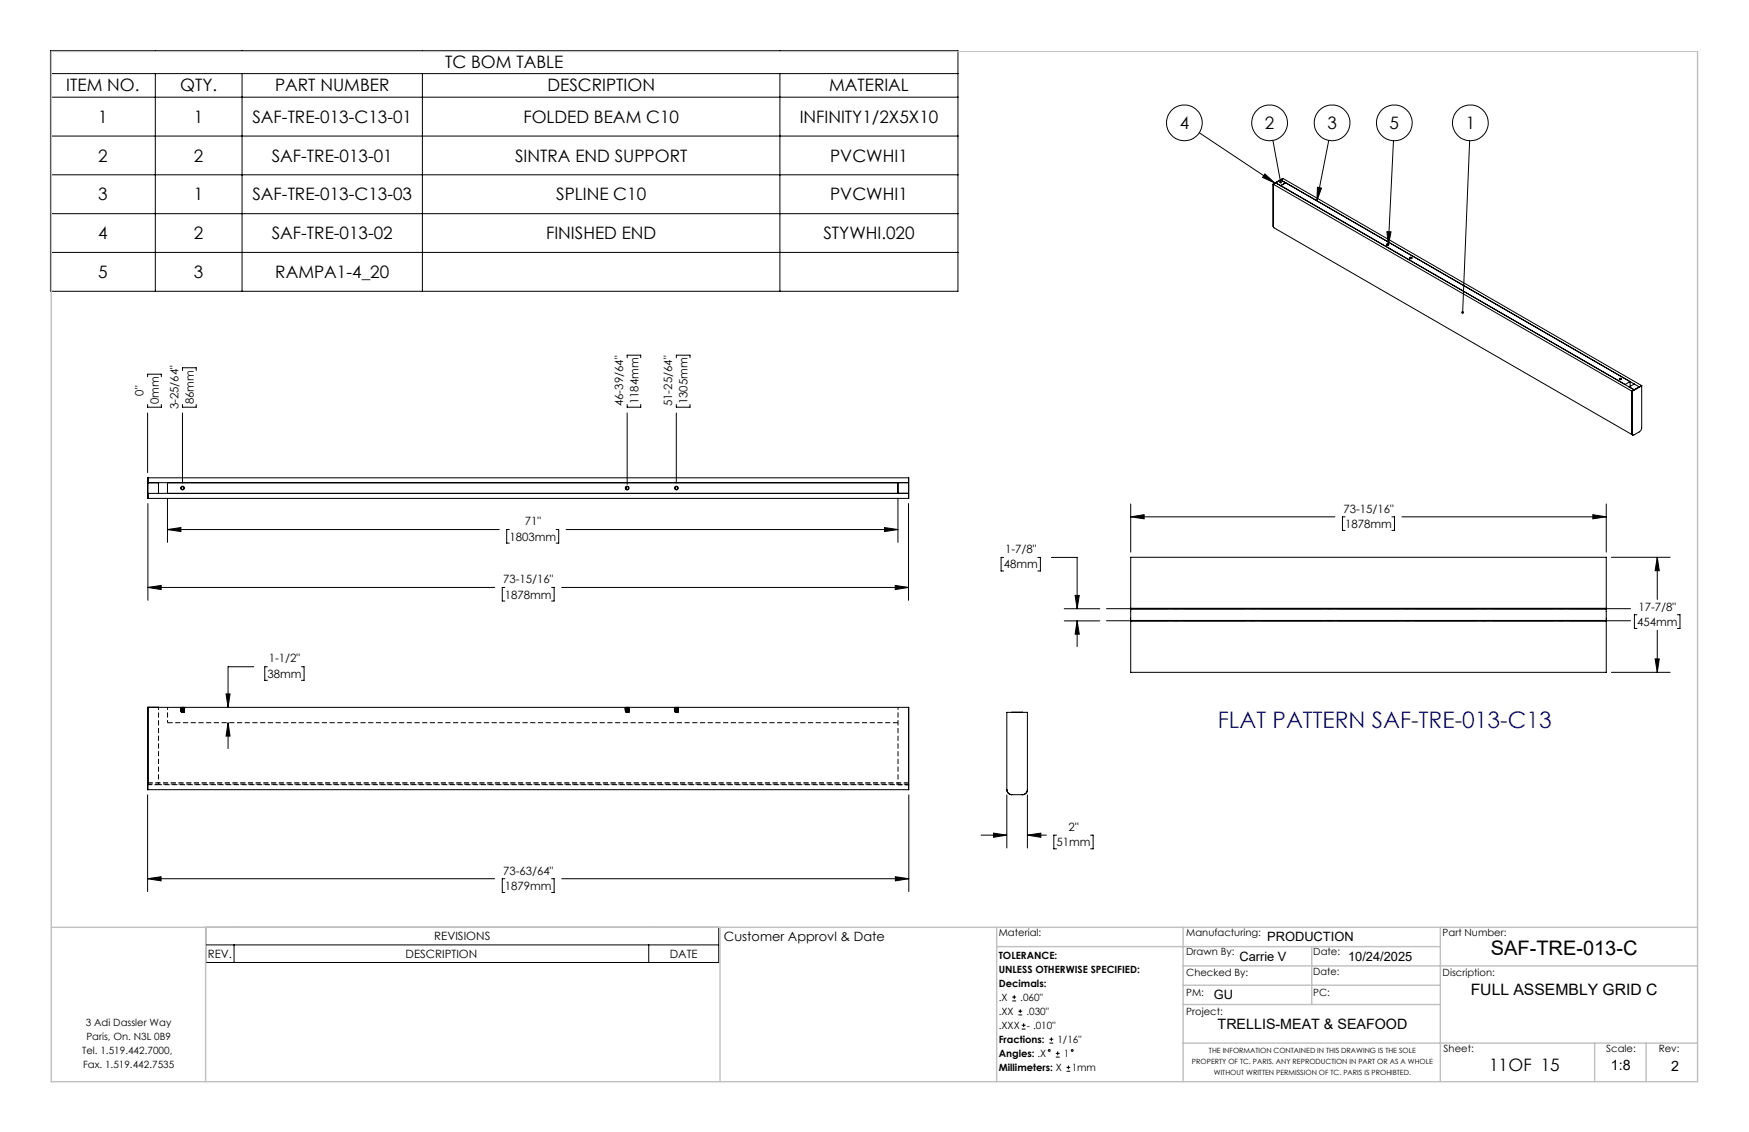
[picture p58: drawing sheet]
<svg xmlns="http://www.w3.org/2000/svg" width="432mm" height="279mm" viewBox="0 0 432 279" stroke-linecap="round" stroke-linejoin="round" font-family="sans-serif">
<defs><g id="words">
<text font-size="5.6" fill="#00f" x="300.7" y="179.8">FLAT PATTERN SAF-TRE-013-C13</text>
<text font-size="4.9" x="368.1" y="235.8">SAF-TRE-013-C</text>
<g font-size="4.2">
<text x="109.9" y="16.8">TC BOM TABLE</text>
<text x="16.4" y="22.6">ITEM NO.</text>
<text x="44.5" y="22.6">QTY.</text>
<text x="67.9" y="22.6">PART NUMBER</text>
<text x="135.2" y="22.6">DESCRIPTION</text>
<text x="204.7" y="22.6">MATERIAL</text>
<text x="24.2" y="30.3">1</text>
<text x="47.9" y="30.3">1</text>
<text x="62.3" y="30.3">SAF-TRE-013-C13-01</text>
<text x="129.2" y="30.3">FOLDED BEAM C10</text>
<text x="197.4" y="30.3">INFINITY1/2X5X10</text>
<text x="291.2" y="31.8">4</text>
<text x="312.3" y="31.8">2</text>
<text x="327.7" y="31.8">3</text>
<text x="343.1" y="31.8">5</text>
<text x="361.9" y="31.8">1</text>
<text x="24.2" y="39.9">2</text>
<text x="47.9" y="39.9">2</text>
<text x="67.1" y="39.9">SAF-TRE-013-01</text>
<text x="127.2" y="39.9">SINTRA END SUPPORT</text>
<text x="205" y="39.9">PVCWHI1</text>
<text x="24.2" y="49.4">3</text>
<text x="47.9" y="49.4">1</text>
<text x="62.3" y="49.4">SAF-TRE-013-C13-03</text>
<text x="137.3" y="49.4">SPLINE C10</text>
<text x="205" y="49.4">PVCWHI1</text>
<text x="24.2" y="59">4</text>
<text x="47.9" y="59">2</text>
<text x="67.1" y="59">SAF-TRE-013-02</text>
<text x="134.8" y="59">FINISHED END</text>
<text x="203.3" y="59">STYWHI.020</text>
<text x="24.2" y="68.6">5</text>
<text x="47.9" y="68.6">3</text>
<text x="68" y="68.6">RAMPA1-4_20</text>
<text x="367.6" y="264.2">11OF 15</text>
</g>
<text font-size="3.9" x="363.1" y="245.6">FULL ASSEMBLY GRID C</text>
<g font-size="3.5">
<text x="300.6" y="253.9">TRELLIS-MEAT &amp; SEAFOOD</text>
<text x="397.7" y="264.2">1:8</text>
<text x="412.6" y="264.3">2</text>
</g>
<g font-size="3.2">
<text x="178.7" y="232.3">Customer Approvl &amp; Date</text>
<text x="312.9" y="232.3">PRODUCTION</text>
<text x="306" y="237.1">Carrie V</text>
<text x="332.8" y="237.1">10/24/2025</text>
<text x="299.7" y="246.6">GU</text>
</g>
<g font-size="2.8">
<text x="35.4" y="97.6" transform="rotate(-90 35.4 97.6)">0&quot;</text>
<text x="39.2" y="99.8" transform="rotate(-90 39.2 99.8)">0mm</text>
<text x="44" y="101.1" transform="rotate(-90 44 101.1)">3-25/64&quot;</text>
<text x="47.8" y="99.8" transform="rotate(-90 47.8 99.8)">86mm</text>
<text x="153.8" y="100.3" transform="rotate(-90 153.8 100.3)">46-39/64&quot;</text>
<text x="157.6" y="99.8" transform="rotate(-90 157.6 99.8)">1184mm</text>
<text x="166" y="100.3" transform="rotate(-90 166 100.3)">51-25/64&quot;</text>
<text x="169.7" y="99.8" transform="rotate(-90 169.7 99.8)">1305mm</text>
<text x="129.5" y="129.6">71&quot;</text>
<text x="331.7" y="126.5">73-15/16&quot;</text>
<text x="332.1" y="130.3">1878mm</text>
<text x="125.8" y="133.4">1803mm</text>
<text x="248.2" y="136.5">1-7/8&quot;</text>
<text x="124.2" y="143.9">73-15/16&quot;</text>
<text x="247.8" y="140.3">48mm</text>
<text x="124.6" y="147.7">1878mm</text>
<text x="404.2" y="154.5">454mm</text>
<text x="404.5" y="150.7">17-7/8&quot;</text>
<text x="66" y="167.3">38mm</text>
<text x="66.4" y="163.5">1-1/2&quot;</text>
<text x="260.8" y="208.9">51mm</text>
<text x="263.8" y="205.1">2&quot;</text>
<text x="124.2" y="215.8">73-63/64&quot;</text>
<text x="124.6" y="219.6">1879mm</text>
<text x="107.2" y="232.1">REVISIONS</text>
<text x="51.3" y="236.4">REV.</text>
<text x="100.1" y="236.4">DESCRIPTION</text>
<text x="165.4" y="236.4">DATE</text>
</g>
<g font-size="2.5">
<text x="246.6" y="231">Material:</text>
<text x="292.9" y="231">Manufacturing:</text>
<text x="356.2" y="231.1">Part Number:</text>
<text x="246.6" y="236.6">TOLERANCE:</text>
<text x="292.9" y="235.8">Drawn By:</text>
<text x="324.2" y="235.8">Date:</text>
<text x="246.6" y="240.1">UNLESS OTHERWISE SPECIFIED:</text>
<text x="246.6" y="243.6">Decimals:</text>
<text x="292.9" y="241">Checked By:</text>
<text x="292.9" y="245.7">PM:</text>
<text x="324.2" y="245.7">PC:</text>
<text x="324.2" y="240.7">Date:</text>
<text x="356.2" y="241">Discription:</text>
<text x="246.6" y="247">.X</text>
<text x="246.6" y="250.5">.XX</text>
<text x="251.9" y="247">.060&quot;</text>
<text x="253.4" y="250.5">.030&quot;</text>
<text x="292.9" y="250.6">Project:</text>
<text x="21.2" y="253.2">3 Adi Dassler Way</text>
<text x="21.3" y="256.7">Paris, On. N3L 0B9</text>
<text x="246.6" y="257.4">Fractions:</text>
<text x="246.6" y="254">.XXX</text>
<text x="253.5" y="254">- .010&quot;</text>
<text x="261.1" y="257.4">1/16&quot;</text>
<text x="20.3" y="260.1">Tel. 1.519.442.7000,</text>
<text x="20.5" y="263.6">Fax. 1.519.442.7535</text>
<text x="246.6" y="260.9">Angles: .X</text>
<text x="262.6" y="260.9">1</text>
<text x="356.4" y="259.7">Sheet:</text>
<text x="396.6" y="259.7">Scale:</text>
<text x="409.5" y="259.7">Rev:</text>
<text x="246.6" y="264.4">Millimeters: X</text>
<text x="264.6" y="264.4">1mm</text>
</g>
<g font-size="1.8">
<text x="294.3" y="262.7">PROPERTY OF TC. PARIS. ANY REPRODUCTION IN PART OR AS A WHOLE</text>
<text x="298.5" y="259.9">THE INFORMATION CONTAINED IN THIS DRAWING IS THE SOLE</text>
<text x="299.7" y="265.4">WITHOUT WRITTEN PERMISSION OF TC. PARIS IS PROHIBTED.</text>
</g>
</g></defs>
<g fill="none" stroke="#000" stroke-width=".25">
<path d="M12.5 12.5h224v59.4h-224zM12.5 18.2h224M38.3 18.2v53.7M59.8 18.2v53.7M104.3 18.2v53.7M192.5 18.2v53.7M12.5 24h224M12.5 33.6h224M296.1 32.8l18.6 12.4M314.3 34.6l1.9 10.3M328 34.6l-2.9 15M344 34.7l-1.2 25.8"/>
<path d="M362.8 34.7l-1.7 42.4M12.5 43.1h224M12.5 52.7h224M312.3 42.9l2.4 2.3-3-1.4zM314.3 45.4l.1 10.6 .1 .2 88.5 51.2M314.3 55.8l.1 .3M314.3 45.4l.1 .1M314.4 45.5l88.5 51.1M314.9 45.1l1.3 .7 1.2-.7M314.9 45.1l88.6 51.1M314.9 45.1l-.5 .4M314.9 45.1l1.3-.7 1.2 .7"/>
<path d="M316.2 44.4h.1M316.2 45.9l85 49M316.2 44.4l87.3 50.4M316.7 44.1h.1M316.7 44.1l-2.4 1.3M316.8 44.1l88.5 51.1M316.8 44.1l-.6 .3M316.8 44.1l-2.4 1.4M325.3 46.2l.9 .2-1.1 3.2zM342.4 57.2h1l-.6 3.3zM12.5 62.3h224M342.3 60.3l.4-.1 .2 .2-.5 .1z"/>
<path d="M348 63.6l.1-.1a.27 .27 0 0 1 .4 0 .27 .27 0 0 1 0 .4 .27 .27 0 0 1-.4-.1zM36.4 93v-.6h3.4v.6M36.4 99.8v.7h3.4v-.7M45 99.8v.7h3.4v-.7M45 91.4v-.6h3.4v.6M154.8 99.8v.7h3.4v-.7M154.8 88.3v-.6h3.4v.6M167 99.8v.7h3.4v-.7M167 88.3v-.6h3.4v.6M399.8 93.5l.4-.1 .2 .2-.4 .1zM401.2 94.9h.1M401.2 94.9l1.2-.7v1.2"/>
<path d="M402.2 95.5h.1M402.2 95.5l1.3 .7M402.9 96.6v10.4M403.5 96.2l-.6 .4M403.5 96.2h.1M403.5 94.8l-1.3 .7M403.5 94.8l1.2 .7M404.7 95.5l-1.2 .7M405.3 95.2v10.5l-.5 .8-1.3 .8a.36 .36 0 0 1-.4 0 .36 .36 0 0 1-.2-.3M405.3 95.2l-.6 .3M405.3 95.2l-2.4 1.4M36.4 117.9h188v5.1h-188z"/>
<path d="M36.4 101.9v14.8M36.5 119.2h2.6v2.6M36.5 117.9v5.1M36.5 119.1h187.8M45 101.9v17.3M154.8 101.9v17.6M167 101.9v17.3M221.7 119.2h-180.4v2.6M221.7 119.1v2.7M224.3 117.9v5.1M402.9 107l.3 .4M402.9 106.9l.2 .4"/>
<path d="M403.1 107.3v.1M36.5 121.8h187.8M36.5 124.3v23.9M41.3 130.7l3.4-.5v1zM41.3 123v10.9M41.3 130.7h82M125.7 130.7h-.6v3.4h.6M137.3 130.7h.6v3.4h-.6M139.8 130.7h81.9M218.4 130.2l3.3 .5-3.3 .5zM221.7 123v10.9M221.7 121.7h2.6"/>
<path d="M224.3 124.3v23.9M247.8 137.6h-.6v3.3h.6M256.2 137.6h.7v3.3h-.7M259.6 137.6h6.3v12.6M279.2 127.6l3.3-.6v1.1zM279.2 124.4v11.9M279.2 137.5h117.4v28.4h-117.4zM279.2 127.6h50.4M332.1 127.6h-.7v3.3h.7M343.6 127.6h.7v3.3h-.7M346.1 127.6h50.5M393.2 127l3.4 .6-3.4 .5z"/>
<path d="M396.6 124.4v11.9M397.8 137.5h14.5M409.2 137.5l.4 3.4h-1zM409.2 137.5v10.5M36.5 145l3.3-.5v1zM36.5 145h85.6M124.6 145h-.6v3.3h.6M136.2 145h.6v3.3h-.6M138.7 145h85.6M221 144.5l3.3 .5-3.3 .5zM262.7 150.2h8.8M262.7 153.2h8.8"/>
<path d="M265.4 147h1.1l-.6 3.2zM265.9 153.2l.6 3.3h-1.1zM265.9 153.2v6.4M279.2 153.3h117.4M279.2 150.1h117.4M279.2 153.1h117.4M279.2 150.4h117.4M404.1 151.7h-.6v3.4h.6M409.2 155.5v10.4M414.1 151.7h.7v3.4h-.7M36.4 174.6h188v20.3h-188zM39.1 174.6h-2.6v20.3"/>
<path d="M55.8 171.3h1l-.5 3.3zM56.3 178.4l.5 3.3h-1zM56.3 178.4v6.3M62.7 164.6h-6.4v10M66 164.6h-.6v3.3h.6M74.4 164.6h.7v3.3h-.7M224.3 174.6v20.3M249.8 175.8h2.6M397.8 165.9h14.5M408.6 162.6h1l-.4 3.3zM36.4 196.2v23.9M224.4 196.2v23.9"/>
<path d="M248.6 194.9a1.32 1.32 0 0 0 1.2 1.2M248.6 196.2v13.1M253.6 194.9a1.19 1.19 0 0 1-1.2 1.2h-2.6a1.25 1.25 0 0 1-1.2-1.2v-19.1h5v19.1a1.25 1.25 0 0 1-1.2 1.2M253.6 196.2v13.1M36.4 216.9l3.4-.5v1zM36.4 216.9h85.7M124.6 216.9h-.6v3.4h.6M136.2 216.9h.6v3.4h-.6M138.7 216.9h85.7M221.1 216.4l3.3 .5-3.3 .5zM242.2 206.1h6.4M245.3 205.6l3.3 .5-3.3 .6z"/>
<path d="M253.6 206.1l3.4-.5v1.1zM253.6 206.1h4.7M260.8 206.1h-.6v3.4h.6M269.2 206.1h.7v3.4h-.7M50.8 228.9h126.6v8.7h-126.6zM50.8 233.2h126.6M57.8 233.2v4.4M160.2 233.2v4.4M249.9 247.1h1M249.9 246.1h1M250.4 245.6v1M251.4 250.5h1"/>
<path d="M251.4 249.6h1M251.9 249.1v.9M252.2 254h1M252.2 253h1M252.7 252.6v.9M259.1 257.5h.9M259.1 256.5h.9M259.6 256v1M260.7 260h.9M261.1 259.5v1M260.7 260.9h.9M263.3 264.4h.9"/>
<path d="M263.3 263.5h.9M263.8 263v.9"/>
<circle cx="292.4" cy="30.3" r="4.4"/>
<circle cx="313.5" cy="30.3" r="4.4"/>
<circle cx="328.9" cy="30.3" r="4.4"/>
<circle cx="344.2" cy="30.3" r="4.4"/>
<circle cx="363" cy="30.3" r="4.4"/>
<circle cx="342.6" cy="60.3" r=".2"/>
<circle cx="348.3" cy="63.6" r=".2"/>
<circle cx="400" cy="93.5" r=".18"/>
<circle cx="45.1" cy="120.5" r=".34"/>
<circle cx="45.1" cy="120.5" r=".45"/>
<circle cx="154.8" cy="120.4" r=".46"/>
<circle cx="154.9" cy="120.5" r=".34"/>
<circle cx="167" cy="120.5" r=".34"/>
<circle cx="167" cy="120.5" r=".45"/>
<circle cx="259.1" cy="259.3" r=".23"/>
<circle cx="264.7" cy="259.3" r=".23"/>
</g>
<g fill="none" stroke="#000" stroke-width=".25" stroke-dasharray="1.3 .6" stroke-linecap="butt">
<path d="M41.4 178.4h180.3M44.5 174.7l.1 .1M44.5 174.7l.5 .1M44.5 174.7h.1M44.5 174.7l.2 .1M44.5 174.9l.2 .1M44.5 175h.5M44.5 175l.2-.1M44.5 175h.2M44.5 175.2h.2M44.5 175.2l.2-.1M44.5 175.2h.5"/>
<path d="M44.5 175.4h.2M44.5 175.4l.2-.1M44.5 175.6h.2M44.5 175.6l.2-.1M44.5 175.6h.1M44.6 175.4h.4M44.6 175.6h.4M44.6 174.7h-.1M44.6 174.7l.4-.1M44.6 174.7v.1M44.6 174.8h.4M44.6 174.8v-.1"/>
<path d="M44.6 174.8l-.1-.1M44.7 174.9h-.2M44.7 174.9l.3-.1M44.7 174.9v.1M44.7 175h.3M44.7 175v-.1M44.7 175h-.2M44.7 175.1l-.2 .1M44.7 175.1l.3-.1M44.7 175.1v.1M44.7 175.2h.3M44.7 175.2h-.2"/>
<path d="M44.7 175.3l-.2 .1M44.7 175.3h.3M44.7 175.3v.1M44.7 175.4v-.1M44.7 175.4l.3 .1M44.7 175.4h-.2M44.7 175.5l-.2 .1M44.7 175.5h.3M44.7 175.5v.1M44.7 175.6v-.1M44.7 175.6h-.2M44.7 175.9h.4"/>
<path d="M44.7 174.6h.1M44.7 175.6l.3 .1M44.8 174.6v.3M44.8 175.4v.1M44.8 174.9v.1M44.8 175.3v.1M44.8 175.8v.1M44.8 175.7l.6 .1M44.8 175.6h.6M44.8 175.4l.6 .1M44.8 175.3l.6 .1M44.8 175.2l.6 .1"/>
<path d="M44.8 175.1h.6M44.8 174.9l.6 .1M44.8 175.7v.1M44.8 175.2v.1M44.8 175.8l.2 .1M44.8 174.9v-.3M44.8 175.5h.6M44.8 175.1v.1M44.8 175.6v.1M44.8 175.8h.1M44.8 175.8h.3M44.8 175v.1"/>
<path d="M44.8 175.5v.1M44.8 174.9h.2M44.8 174.6h.2M45 174.6v.1M45 174.7h-.5M45 174.7l-.4 .1M45 174.7v.1M45 174.8v.1M45 174.9h-.5M45 174.9l-.3 .1M45 174.9v.1M45 175v.1"/>
<path d="M45 175v.2M45 175.1l-.5 .1M45 175.1v.1M45 175.2h-.3M45 175.3v.1M45 175.3l-.5 .1M45 175.4h-.3M45 175.4v.1M45 175.5v.1M45 175.5l-.5 .1M45 175.6v.1M45 175.6h-.3"/>
<path d="M45 174.6h.1M45 174.9h.1M45 174.6v.3M45 175.9h-.2M45.1 175.9h.4M45.1 174.9v-.3M45.1 175.7l-.2 .1M45.1 175h.2M45.1 174.9h-.3M45.1 175l.3-.1M45.1 174.9h.2M45.1 174.6h.2"/>
<path d="M45.1 175.7h.4M45.1 175.7l.1-.1M45.1 175.7v-.1M45.1 175.6h.1M45.1 175.6l.5 .1M45.2 175.6v-.1M45.2 175.5h.3M45.2 175.5v-.1M45.2 175.5l.3-.1M45.2 175.4l.4 .1M45.2 175.4v-.1M45.2 175.3v-.1"/>
<path d="M45.2 175.3h.3M45.2 175.2h.3M45.2 175.2l.4 .1M45.2 175.1v-.1M45.2 175l.3 .1M45.2 175v-.1M45.2 175h.3M45.2 175h.4M45.2 174.9v-.1M45.2 174.8l.3 .1M45.2 174.8v-.1M45.2 174.8h.3"/>
<path d="M45.2 174.8h.5M45.2 174.7v-.1M45.2 174.6h.3M45.3 174.9h.1M45.3 174.6v.3M45.3 174.6h.1M45.3 175.5l.1-.1M45.3 175.7h.1M45.3 175.1l.1-.1M45.3 175.3h.1M45.3 175.6l.1-.1M45.3 175.2h.1"/>
<path d="M45.3 175l.1-.1M45.3 175.8l.1-.1M45.3 175.7l.2-.1M45.3 175.7v.1M45.3 175.8h.1M45.4 175.4l-.6 .1M45.4 175.3h-.6M45.4 175.5l-.5 .1M45.4 175.8l-.6 .1M45.4 174.9v-.3M45.4 175.8h-.6M45.4 175.6l-.6 .1"/>
<path d="M45.4 175.5l-.6 .1M45.4 175.4h-.6M45.4 175.1l-.6 .1M45.4 175l-.6 .1M45.4 175h-.1M45.4 175.3l-.1-.1M45.4 175.6h-.1M45.4 175.4l-.1-.1M45.4 175.1h-.1M45.4 175.5h-.1M45.4 175.8l-.1-.1M45.4 174.9h-.3"/>
<path d="M45.4 174.9l-.6 .1M45.4 175.7v-.1M45.4 175.2v-.1M45.4 175.9l-.1-.1M45.4 175.7h-.1M45.4 175.7l-.1 .1M45.4 175.7h.2M45.5 175.5l-.3 .1M45.5 175.7h.1M45.5 175.5h.1M45.5 175.6v.1M45.5 175.6l.1 .1"/>
<path d="M45.5 175.6h-.3M45.5 175.3h.1M45.5 175.4l.1 .1M45.5 175.4v.1M45.5 175.4h-.3M45.5 175.3l-.3 .1M45.5 175.1h.1M45.5 175.2l.1 .1M45.5 175.2v.1M45.5 175.2h-.3M45.5 175.1h-.3M45.5 175l.1 .1"/>
<path d="M45.5 175v.1M45.5 174.9l.2-.1M45.5 175l-.3-.1M45.5 174.9h-.3M45.5 174.8h.2M45.5 174.8v.1M45.5 174.8l-.3-.1M45.5 174.7l.2-.1M45.5 174.7h-.3M45.5 174.6h.2M45.5 174.6v.1M45.6 175.7h-.2"/>
<path d="M45.6 175.7l-.1-.1M45.6 175.7h-.1M45.6 175.5h-.4M45.6 175.5l-.1-.1M45.6 175.5h-.1M45.6 175.3h-.4M45.6 175.3h-.1M45.6 175.3l-.1-.1M45.6 175.1h-.4M45.6 175.1h-.1M45.6 175h-.1M45.7 174.8l-.5 .1"/>
<path d="M45.7 174.8l-.2 .1M45.7 174.8h-.2M45.7 174.6l-.5 .1M45.7 174.6l-.2 .1M154.3 174.7l.1 .1M154.3 174.7l.5 .1M154.3 174.7h.1M154.3 174.9l.1 .1M154.3 175h.5M154.3 175l.1-.1M154.3 175h.1M154.3 175.2h.1"/>
<path d="M154.3 175.2l.1-.1M154.3 175.2h.5M154.3 175.2h.2M154.3 175.4h.2M154.3 175.4l.2-.1M154.3 175.6h.2M154.3 175.6l.2-.1M154.3 175.4h.5M154.4 175.6h.4M154.4 174.7h-.1M154.4 174.7l.4-.1M154.4 174.7v.1"/>
<path d="M154.4 174.8h.4M154.4 174.8v-.1M154.4 174.8l-.1-.1M154.4 174.9h-.1M154.4 174.9l.4-.1M154.4 174.9v.1M154.4 175h.4M154.4 175v-.1M154.4 175h-.1M154.4 175.1l-.1 .1M154.4 175.1l.4-.1M154.4 175.1v.1"/>
<path d="M154.4 175.2h.4M154.4 175.2h-.1M154.5 175.3l-.2 .1M154.5 175.3h.3M154.5 175.3v.1M154.5 175.4v-.1M154.5 175.4l.3 .1M154.5 175.4h-.2M154.5 175.5l-.2 .1M154.5 175.5h.3M154.5 175.5v.1M154.5 175.6v-.1"/>
<path d="M154.5 175.6h-.2M154.5 175.9h.4M154.5 175.6l.3 .1M154.5 174.9h.1M154.5 174.6h.1M154.5 174.6v.3M154.6 175.9h-.1M154.6 175.4v.1M154.6 174.9v.1M154.6 175.3v.1M154.6 175.8v.1M154.6 175.7l.6 .1"/>
<path d="M154.6 175.6h.5M154.6 175.4l.6 .1M154.6 175.3l.5 .1M154.6 175.2l.5 .1M154.6 175.1h.6M154.6 174.9l.6 .1M154.6 175.7v.1M154.6 175.2v.1M154.6 175.8l.2 .1M154.6 174.9v-.3M154.6 175.5h.6M154.6 175.2l.6 .1"/>
<path d="M154.6 175.1l.6 .1M154.6 175.6l.6 .1M154.6 175h.6M154.6 175.3l.6 .1M154.6 175.1v.1M154.6 175.6v.1M154.6 175.8h.1M154.6 175.8h.3M154.6 175v.1M154.6 175.5v.1M154.6 174.9h.2M154.6 174.6h.2"/>
<path d="M154.8 174.6v.1M154.8 174.7h-.5M154.8 174.7l-.4 .1M154.8 174.7v.1M154.8 174.8v.1M154.8 174.9h-.5M154.8 174.9l-.4 .1M154.8 174.9v.1M154.8 175v.1M154.8 175v.2M154.8 175.1l-.5 .1M154.8 175.1v.1"/>
<path d="M154.8 175.2h-.4M154.8 175.3v.1M154.8 175.3l-.5 .1M154.8 175.4h-.3M154.8 175.4v.1M154.8 175.5v.1M154.8 175.5l-.5 .1M154.8 175.6v.1M154.8 175.6h-.3M154.8 174.6h.1M154.8 174.9h.1M154.8 174.6v.3"/>
<path d="M154.8 175.9h-.2M154.9 175.9h.3M154.9 174.9v-.3M154.9 175.7l-.2 .1M154.9 175h.1M154.9 174.9h-.3M154.9 175l.3-.1M154.9 174.9h.2M154.9 174.6h.2M154.9 175.7h.3M154.9 175.7v-.1M154.9 175.6l.5 .1"/>
<path d="M154.9 175.6v-.1M154.9 175.5h.3M154.9 175.5v-.1M154.9 175.5l.4-.1M154.9 175.4l.5 .1M154.9 175.4v-.1M154.9 175.3v-.1M154.9 175.3h.4M154.9 175.2h.4M154.9 175.2l.5 .1M154.9 175.1v-.1M154.9 175l.4 .1"/>
<path d="M154.9 175l.1-.1M154.9 175h.4M154.9 175h.5M155 174.9v-.1M155 174.8l.3 .1M155 174.8v-.1M155 174.8h.3M155 174.8h.4M155 174.7v-.1M155 174.6h.3M155.1 174.6v.3M155.1 174.6h.1"/>
<path d="M155.1 174.9h.1M155.1 175.1l.1-.1M155.1 175.3h.1M155.1 175.5l.1-.1M155.1 175.6l.1-.1M155.1 175.7h.1M155.1 175.2h.1M155.1 175l.1-.1M155.1 175.8l.1-.1M155.1 175.7l.1-.1M155.1 175.7v.1M155.1 175h-.1"/>
<path d="M155.1 175.8h.1M155.2 175.2h-.6M155.2 175.4l-.6 .1M155.2 175.7h-.6M155.2 175l-.6 .1M155.2 175.3h-.6M155.2 175.5l-.5 .1M155.2 175.8l-.6 .1M155.2 174.9v-.3M155.2 175.8h-.6M155.2 175.6l-.6 .1M155.2 175.5l-.6 .1"/>
<path d="M155.2 175.4h-.6M155.2 175.1l-.6 .1M155.2 175h-.1M155.2 175.3l-.1-.1M155.2 175.6h-.1M155.2 175.4l-.1-.1M155.2 175.1h-.1M155.2 175.5h-.1M155.2 175.8l-.1-.1M155.2 174.9h-.3M155.2 174.9l-.6 .1M155.2 175.7v-.1"/>
<path d="M155.2 175.2v-.1M155.2 175.9l-.1-.1M155.2 175.7h-.1M155.2 175.7l-.1 .1M155.2 175.7h.2M155.2 175.5l-.3 .1M155.2 175.5h.2M155.2 175.6v.1M155.2 175.6l.2 .1M155.2 175.6h-.3M155.2 175.3h.2M155.3 175.4l.1 .1"/>
<path d="M155.3 175.4l-.1 .1M155.3 175.4h-.4M155.3 175.3l-.4 .1M155.3 175.1h.1M155.3 175.2l.1 .1M155.3 175.2v.1M155.3 175.2h-.4M155.3 175.1h-.4M155.3 175l.1 .1M155.3 175v.1M155.3 174.9l.1-.1M155.3 175l-.3-.1"/>
<path d="M155.3 174.9h-.3M155.3 174.8h.1M155.3 174.8v.1M155.3 174.8l-.3-.1M155.3 174.7l.2-.1M155.3 174.7h-.3M155.3 174.6h.2M155.3 174.6v.1M155.4 175.7h-.2M155.4 175.7l-.2-.1M155.4 175.5h-.5M155.4 175.5l-.1-.1"/>
<path d="M155.4 175.5h-.2M155.4 175.3h-.5M155.4 175.3h-.1M155.4 175.3l-.1-.1M155.4 175.1h-.5M155.4 175.1h-.1M155.4 175h-.1M155.4 174.8l-.4 .1M155.4 174.8l-.1 .1M155.4 174.8h-.1M155.5 174.6l-.5 .1M155.5 174.6l-.2 .1"/>
<path d="M166.4 174.7l.2 .1M166.4 174.7l.5 .1M166.4 174.7h.2M166.4 174.9l.2 .1M166.4 175h.5M166.4 175l.2-.1M166.4 175h.2M166.4 175.2h.2M166.4 175.2h.5M166.4 175.2l.2-.1M166.4 175.4h.2M166.4 175.4l.2-.1"/>
<path d="M166.4 175.4h.1M166.5 175.4h.1M166.5 175.6h.1M166.5 175.6l.1-.1M166.5 175.4h.4M166.5 175.6h.4M166.6 174.7h-.2M166.6 174.7l.3-.1M166.6 174.7v.1M166.6 174.8h.3M166.6 174.8v-.1M166.6 174.8l-.2-.1"/>
<path d="M166.6 174.9h-.2M166.6 174.9l.3-.1M166.6 174.9v.1M166.6 175h.3M166.6 175v-.1M166.6 175h-.2M166.6 175.1l-.2 .1M166.6 175.1l.3-.1M166.6 175.1v.1M166.6 175.2h.3M166.6 175.2h-.2M166.6 175.3l-.2 .1"/>
<path d="M166.6 175.3h.3M166.6 175.3v.1M166.6 175.4v-.1M166.6 175.4l.3 .1M166.6 175.4h-.2M166.6 175.5l-.1 .1M166.6 175.5h.3M166.6 175.5v.1M166.6 175.6v-.1M166.6 175.6h-.1M166.6 175.9h.4M166.7 175.6l.2 .1"/>
<path d="M166.7 174.6v.3M166.7 175.4v.1M166.7 175.3v.1M166.7 174.9v.1M166.7 175.8v.1M166.7 175.7l.6 .1M166.7 175.6h.6M166.7 175.4l.6 .1M166.7 175.3l.6 .1M166.7 175.2l.6 .1M166.7 175.1h.6M166.7 174.9l.6 .1"/>
<path d="M166.7 175.7l.1 .1M166.7 175.6h.1M166.7 175.5h.1M166.7 175.4h.1M166.7 175.2l.1 .1M166.7 175h.1M166.7 175.1h.1M166.7 175.8l.2 .1M166.7 174.6h.1M166.7 174.9h.1M166.7 174.9v-.3M166.7 175.5h.6"/>
<path d="M166.7 175.6l.6 .1M166.8 175.1v.1M166.8 175.6v.1M166.8 175.8l.1 .1M166.8 175.8h.2M166.8 175.4h-.1M166.8 175.7h-.1M166.8 175l-.1 .1M166.8 175.8h-.1M166.8 175.3h-.1M166.8 175.5l-.1 .1M166.8 174.9h.1"/>
<path d="M166.8 174.6h.1M166.8 174.9v-.3M166.9 174.6v.1M166.9 174.7h-.5M166.9 174.7l-.3 .1M166.9 174.7v.1M166.9 174.8v.1M166.9 174.9h-.5M166.9 174.9l-.3 .1M166.9 174.9v.1M166.9 175v.1M166.9 175v.2"/>
<path d="M166.9 175.1l-.5 .1M166.9 175.1v.1M166.9 175.2h-.3M166.9 175.3v.1M166.9 175.3l-.5 .1M166.9 175.4h-.3M166.9 175.4v.1M166.9 175.5v.1M166.9 175.5l-.4 .1M166.9 175.6v.1M166.9 175.6h-.3M166.9 174.6h.1"/>
<path d="M166.9 174.9h.1M166.9 174.6v.3M166.9 175.9h-.2M167 175.9h.4M167 174.9v-.3M167 174.6h.1M167 174.9h.1M167 175.7l-.2 .1M167 175h.2M167 174.9h-.3M167 175l.3-.1M167.1 174.9h.1"/>
<path d="M167.1 174.6h.1M167.1 174.9v-.3M167.1 175.7h.3M167.1 175.7v-.1M167.1 175.6l.4 .1M167.1 175.6v-.1M167.1 175.5h.3M167.1 175.5v-.1M167.1 175.5l.3-.1M167.1 175.4l.4 .1M167.1 175.4v-.1M167.1 175.3v-.1"/>
<path d="M167.1 175.3h.3M167.1 175.2h.3M167.1 175.2l.5 .1M167.1 175.1v-.1M167.1 175l.3 .1M167.1 175v-.1M167.1 175h.3M167.1 175h.5M167.1 174.9v-.1M167.1 174.8l.3 .1M167.1 174.8v-.1M167.1 174.8h.3"/>
<path d="M167.1 174.8h.5M167.1 174.7v-.1M167.1 174.6h.3M167.2 174.9h.1M167.2 174.6v.3M167.2 174.6h.1M167.2 175.1l.1-.1M167.2 175.3h.1M167.2 175.5l.1-.1M167.2 175.6l.1-.1M167.2 175.7h.1M167.2 175.2h.1"/>
<path d="M167.2 175l.1-.1M167.2 175.8l.1-.1M167.2 175.7l.2-.1M167.2 175.7v.1M167.3 175.4l-.6 .1M167.3 175.7h-.6M167.3 175.3h-.6M167.3 175.5l-.5 .1M167.3 175.8l-.6 .1M167.3 174.9v-.3M167.3 175.8h-.6M167.3 175.6l-.6 .1"/>
<path d="M167.3 175.5l-.6 .1M167.3 175.4h-.6M167.3 175.1l-.6 .1M167.3 175l-.6 .1M167.3 175h-.1M167.3 175.3l-.1-.1M167.3 175.6h-.1M167.3 175.4l-.1-.1M167.3 175.1h-.1M167.3 175.5h-.1M167.3 175.8l-.1-.1M167.3 174.9h-.3"/>
<path d="M167.3 174.9l-.6 .1M167.3 175.7v-.1M167.3 175.2v-.1M167.3 175.9v-.1M167.3 175.7h-.1M167.4 175.7l-.2 .1M167.4 175.7h.1M167.4 175.5l-.3 .1M167.4 175.5h.1M167.4 175.6v.1M167.4 175.6l.1 .1M167.4 175.6h-.3"/>
<path d="M167.4 175.3h.2M167.4 175.4l.1 .1M167.4 175.4v.1M167.4 175.4h-.3M167.4 175.3l-.3 .1M167.4 175.1h.2M167.4 175.2l.2 .1M167.4 175.2v.1M167.4 175.2h-.3M167.4 175.1h-.3M167.4 175l.2 .1M167.4 175v.1"/>
<path d="M167.4 174.9l.2-.1M167.4 175l-.3-.1M167.4 174.9h-.3M167.4 174.8h.2M167.4 174.8v.1M167.4 174.8l-.3-.1M167.4 174.7l.2-.1M167.4 174.7h-.3M167.4 174.6h.2M167.4 174.6v.1M167.5 175.7h-.2M167.5 175.7l-.1-.1"/>
<path d="M167.5 175.7h-.1M167.5 175.5h-.4M167.5 175.5l-.1-.1M167.5 175.5h-.1M167.5 175.3h-.4M167.6 175.3h-.2M167.6 175.3l-.2-.1M167.6 175.1h-.5M167.6 175.1h-.2M167.6 175h-.2M167.6 174.8l-.5 .1M167.6 174.8l-.2 .1"/>
<path d="M167.6 174.8h-.2M167.6 174.6l-.5 .1M167.6 174.6l-.2 .1"/>
</g>
<path d="M44.8 175.9l.5-.1h-.2M45.1 174.9h-.3l.5 .1M154.6 175.9l.5-.1h-.2M154.9 174.9h-.3l.5 .1M166.7 175.9l.6-.1h-.3M167 174.9h-.3l.5 .1M39.1 193.7h185.2" fill="none" stroke="#000" stroke-width=".25" stroke-dasharray="1.3 .6" stroke-dashoffset=".4" stroke-linecap="butt"/>
<path d="M41.4 174.6v3.8M44.8 175.6l.6 .1h-.6M44.8 175.1l.6 .1h-.6M44.8 175h.6l-.6 .1M166.7 175.1l.6 .1h-.6M166.7 175h.6l-.6 .1M221.7 174.6v3.8M221.7 178.4v15.3M39.1 193.7v-19.1" fill="none" stroke="#000" stroke-width=".25" stroke-dasharray="1.3 .6" stroke-dashoffset=".6" stroke-linecap="butt"/>
<g fill="none" stroke="#000" stroke-width=".25" stroke-dasharray="1.3 .6" stroke-dashoffset=".5" stroke-linecap="butt">
<path d="M45.1 175.6h-.3l.5 .1h-.2M45.1 175.5h-.3l.5 .1h-.2M45.1 175.4h-.3l.5 .1h-.2M45.1 175.2l-.3 .1h.5l-.2 .1M45.1 175.1h-.3l.5 .1h-.2M45.1 175h-.3l.5 .1h-.2M45.1 175.1h.2l-.5-.1h.3M45.1 175.2h.2h-.5l.3-.1M45.1 175.4l.2-.1h-.5l.3-.1M45.1 175.5h.2l-.5-.1h.3M45.1 175.6h.2l-.5-.1h.3M45.1 175.8l.2-.1h-.5l.3-.1"/>
<path d="M154.9 175.6h-.3l.5 .1h-.2M154.9 175.5h-.3l.5 .1h-.2M154.9 175.4h-.3l.5 .1h-.2M154.9 175.2l-.3 .1h.5l-.2 .1M154.9 175.1h-.3l.5 .1h-.2M154.9 175h-.3l.5 .1h-.2M154.9 175.1h.2l-.5-.1h.3M154.9 175.2h.2h-.5l.3-.1M154.9 175.4l.2-.1h-.5l.3-.1M154.9 175.5h.2l-.5-.1h.3M154.9 175.6h.2l-.5-.1h.3M154.9 175.8l.2-.1h-.5l.3-.1"/>
<path d="M167 175.6h-.2l.4 .1h-.2M167 175.5h-.2l.4 .1h-.2M167 175.4h-.2l.4 .1h-.2M167 175.2l-.2 .1h.4l-.2 .1M167 175.1h-.2l.4 .1h-.2M167 175h-.2l.4 .1h-.2M167 175.1h.2l-.4-.1h.2M167 175.2h.2h-.4l.2-.1M167 175.4l.2-.1h-.4l.2-.1M167 175.5h.2l-.4-.1h.2M167 175.6h.2l-.4-.1h.2M167 175.8l.2-.1h-.4l.2-.1"/>
</g>
<path d="M36.5 193.2h187.8M224.3 193.5h-187.8" fill="none" stroke="#000" stroke-width=".25" stroke-dasharray="1.3 .6" stroke-dashoffset=".1" stroke-linecap="butt"/>
<path d="M39.1 193.7h-2.6M221.7 193.7h2.6" fill="none" stroke="#000" stroke-width=".25" stroke-dasharray="1.3 .6" stroke-dashoffset=".3" stroke-linecap="butt"/>
<path d="M44.6 174.6l.1 1.3M45.5 175.9v-1.3M154.4 174.6l.1 1.3M155.2 175.9l.1-1.3M166.5 174.6l.1 1.3M167.4 175.9l.1-1.3" fill="none" stroke="#000" stroke-width=".25" stroke-dasharray="1.3 .6" stroke-dashoffset=".7" stroke-linecap="butt"/>
<path d="M272.8 150.2h130.1M272.8 153.2h130.1" fill="none" stroke="#000" stroke-width=".25" stroke-dasharray="15.2 1.3 1.3 1.3" stroke-dashoffset="-.3" stroke-linecap="butt"/>
<path d="M12.7 12.7h406.4" fill="none" stroke="#c0c0c0" stroke-width=".25"/>
<g fill="none" stroke="#c0c0c0" stroke-width=".35">
<path d="M12.7 12.7v254.3h406.4v-254.3M12.7 228.9h406.4M50.8 228.9v38.1M177.8 228.9v38.1M246.1 233.6h109.5M246.1 228.9v38.1M292.1 238.4h127M292.1 228.9v38.1M323.8 233.6v14.3M355.6 228.9v38.1M292.1 257.5h127M292.1 243.2h63.5"/>
<path d="M292.1 247.9h63.5M393.7 257.5v9.5M406.4 257.5v9.5"/>
</g>
<g fill="#000">
<path d="M312.3 42.9l2.4 2.3-3-1.4zM325.3 46.2l.9 .2-1.1 3.2zM360.9 76.8l-.1 .5 .3 .2v-.4v.4l.1-.1 .2-.4-.3-.2zM342.4 57.2h1l-.6 3.3zM316 44.7l-.2 .4 .4 .2v-.4v.4l.2-.1v-.4z"/>
<path d="M36.5 145l3.3-.5v1zM221 144.5l3.3 .5-3.3 .5zM41.3 130.7l3.4-.5v1zM218.4 130.2l3.3 .5-3.3 .5zM245.3 205.6l3.3 .5-3.3 .6zM253.6 206.1l3.4-.5v1.1zM265.4 147h1.1l-.6 3.2zM265.9 153.2l.6 3.3h-1.1zM279.2 127.6l3.3-.6v1.1zM393.2 127l3.4 .6-3.4 .5zM409.2 137.5l.4 3.4h-1zM408.6 162.6h1l-.4 3.3z"/>
<path d="M36.4 216.9l3.4-.5v1zM221.1 216.4l3.3 .5-3.3 .5zM56.3 178.4l.5 3.3h-1zM55.8 171.3h1l-.5 3.3z"/>
</g>
<use href="#words"/>
</svg>
